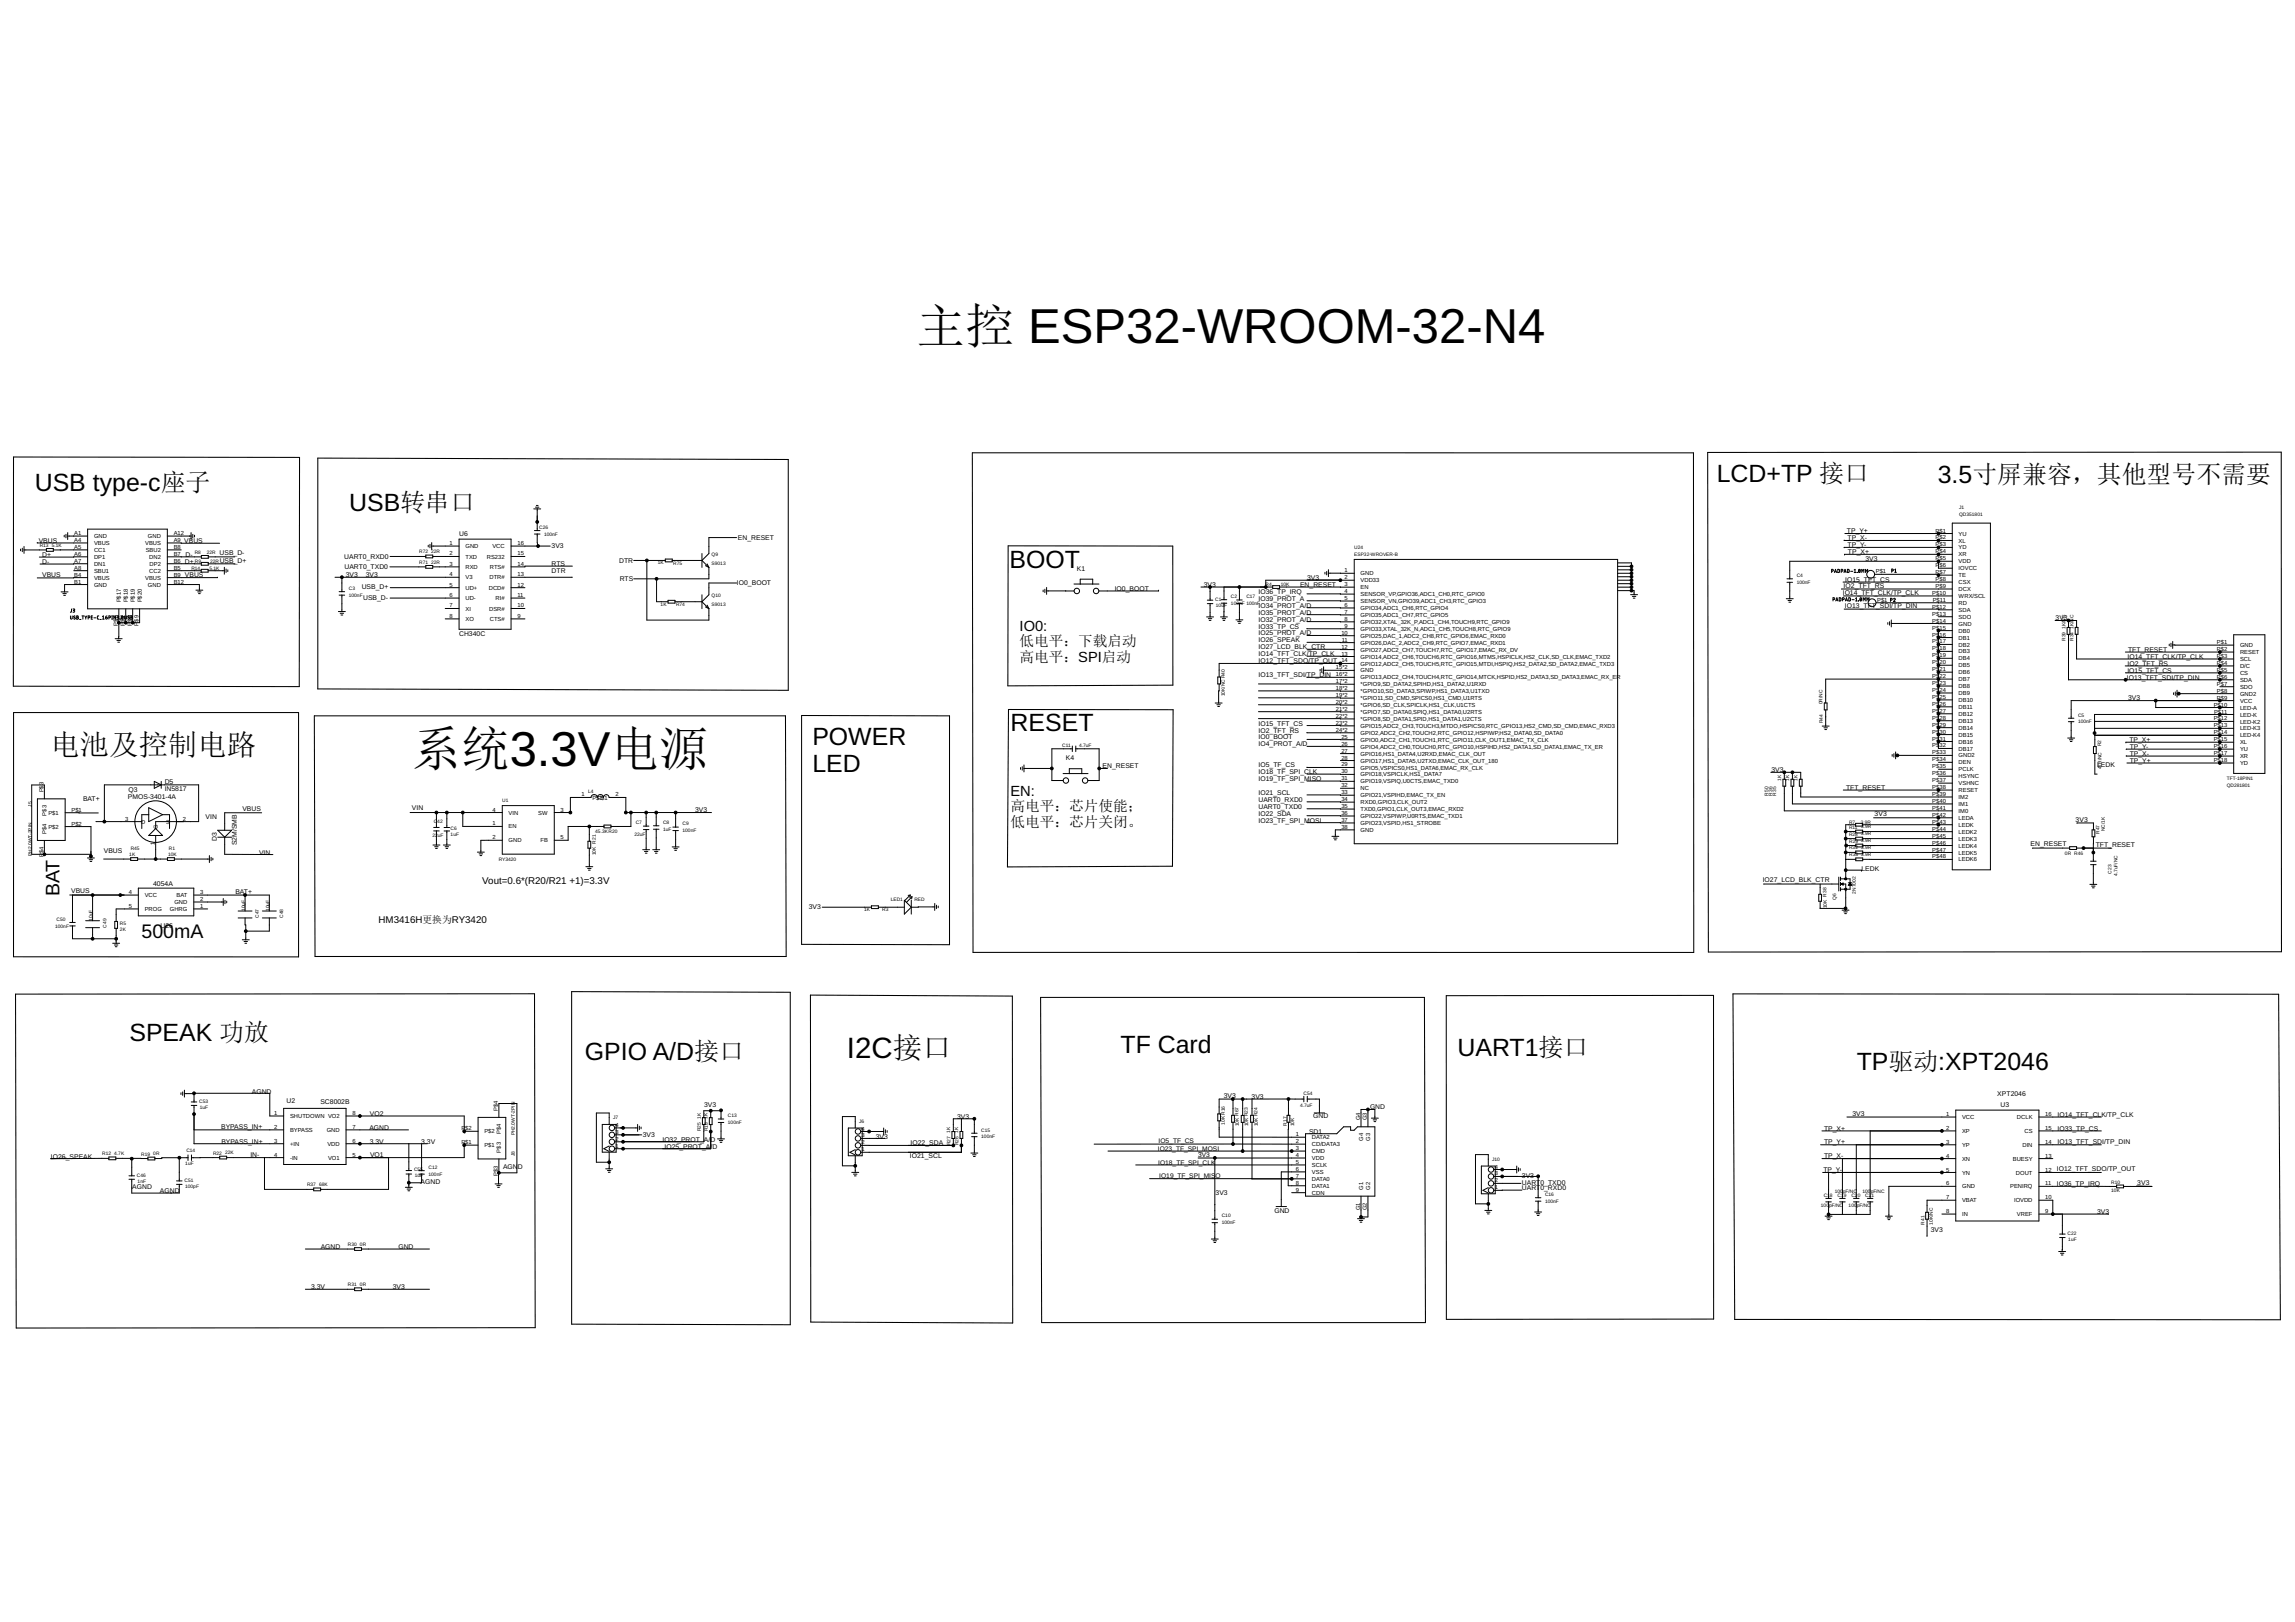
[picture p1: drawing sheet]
<svg xmlns="http://www.w3.org/2000/svg" width="841mm" height="594mm" viewBox="0 0 841 594" stroke-linecap="round" stroke-linejoin="round" font-family="sans-serif">
<defs><g id="words">
<g font-size="17.9">
<text x="335.9" y="125.8">主控 ESP32-WROOM-32-N4</text>
<text x="150.9" y="280.7">系统3.3V电源</text>
</g>
<g font-size="10.8">
<text x="18.5" y="276.4">电池及控制电路</text>
<text x="310.4" y="387.4">I2C接口</text>
</g>
<g font-size="9.1">
<text x="12.7" y="179.8">USB type-c座子</text>
<text x="629.1" y="176.7">LCD+TP 接口</text>
<text x="710.1" y="176.9">3.5寸屏兼容，其他型号不需要</text>
<text x="128" y="187.2">USB转串口</text>
<text x="370" y="208">BOOT</text>
<text x="370.4" y="267.6">RESET</text>
<text x="297.7" y="273">POWER</text>
<text x="297.7" y="282.7">LED</text>
<text x="47.4" y="381.1">SPEAK 功放</text>
<text x="214.4" y="388.2">GPIO A/D接口</text>
<text x="410.6" y="385.5">TF Card</text>
<text x="534.1" y="386.7">UART1接口</text>
<text x="680.4" y="391.9">TP驱动:XPT2046</text>
</g>
<g font-size="7.2">
<text x="21.8" y="328.3" transform="rotate(-90 21.8 328.3)">BAT</text>
<text x="51.8" y="343.6">500mA</text>
</g>
<g font-size="5.4">
<text x="373.6" y="231">IO0:</text>
<text x="373.6" y="236.7">低电平：下载启动</text>
<text x="373.6" y="242.4">高电平：SPI启动</text>
<text x="370.3" y="291.5">EN:</text>
<text x="370.3" y="297.2">高电平：芯片使能；</text>
<text x="370.3" y="302.9">低电平：芯片关闭。</text>
</g>
<g font-size="3.6">
<text x="176.7" y="323.9">Vout=0.6*(R20/R21 +1)=3.3V</text>
<text x="138.7" y="338.2">HM3416H更换为RY3420</text>
</g>
<g font-size="2.5">
<text x="168.2" y="196.2">U6</text>
<text x="270.4" y="197.7">EN_RESET</text>
<text x="676.8" y="195.3">TP_Y+</text>
<text x="677.1" y="197.9">TP_X-</text>
<text x="14.2" y="198.7">VBUS</text>
<text x="67.5" y="199">VBUS</text>
<text x="80.5" y="203.4">USB_D-</text>
<text x="202.1" y="200.8">3V3</text>
<text x="677.1" y="200.5">TP_Y-</text>
<text x="677.2" y="203">TP_X+</text>
<text x="15.4" y="206.6">D-</text>
<text x="15.4" y="204">D+</text>
<text x="67.8" y="206.6">D+</text>
<text x="68" y="204">D-</text>
<text x="80.5" y="206.4">USB_D+</text>
<text x="126.2" y="204.6">UART0_RXD0</text>
<text x="126.3" y="208.4">UART0_TXD0</text>
<text x="202.1" y="209.9">DTR</text>
<text x="202.1" y="207.3">RTS</text>
<text x="226.9" y="206">DTR</text>
<text x="394.6" y="209.1">K1</text>
<text x="683.6" y="205.4">3V3</text>
<text x="15.4" y="211.4">VBUS</text>
<text x="67.8" y="211.4">VBUS</text>
<text x="126.7" y="211.2">3V3</text>
<text x="132.6" y="215.9">USB_D+</text>
<text x="134.1" y="211.4">3V3</text>
<text x="227.1" y="212.8">RTS</text>
<text x="270.1" y="214.2">IO0_BOOT</text>
<text x="441.1" y="215">3V3</text>
<text x="476.4" y="215">EN_RESET</text>
<text x="479" y="212.4">3V3</text>
<text x="675.6" y="215.5">IO2_TFT_RS</text>
<text x="676.2" y="213.1">IO15_TFT_CS</text>
<text x="133.1" y="219.7">USB_D-</text>
<text x="408.5" y="216.5">IO0_BOOT</text>
<text x="461.2" y="217.5">IO36_TP_IRQ</text>
<text x="461.2" y="220">IO39_PROT_A</text>
<text x="675.3" y="218">IO14_TFT_CLK/TP_CLK</text>
<text x="461.2" y="222.6">IO34_PROT_A/D</text>
<text x="461.2" y="225.1">IO35_PROT_A/D</text>
<text x="461.2" y="227.7">IO32_PROT_A/D</text>
<text x="676.1" y="222.6">IO13_TFT_SDI/TP_DIN</text>
<text x="753.3" y="227.2">3V3</text>
<text x="168.2" y="233">CH340C</text>
<text x="461.2" y="230.2">IO33_TP_CS</text>
<text x="461.2" y="232.7">IO25_PROT_A/D</text>
<text x="461.2" y="235.3">IO26_SPEAK</text>
<text x="461.2" y="237.8">IO27_LCD_BLK_CTR</text>
<text x="779.9" y="238.6">TFT_RESET</text>
<text x="461.2" y="240.4">IO14_TFT_CLK/TP_CLK</text>
<text x="461.2" y="242.9">IO12_TFT_SDO/TP_OUT</text>
<text x="779.6" y="244">IO2_TFT_RS</text>
<text x="779.6" y="241.4">IO14_TFT_CLK/TP_CLK</text>
<text x="461.2" y="248">IO13_TFT_SDI/TP_DIN</text>
<text x="779.4" y="249">IO13_TFT_SDI/TP_DIN</text>
<text x="779.6" y="246.3">IO15_TFT_CS</text>
<text x="779.9" y="256.4">3V3</text>
<text x="461.2" y="268.3">IO2_TFT_RS</text>
<text x="461.2" y="265.8">IO15_TFT_CS</text>
<text x="461.2" y="270.8">IO0_BOOT</text>
<text x="461.2" y="273.4">IO4_PROT_A/D</text>
<text x="780.3" y="271.8">TP_X+</text>
<text x="780.4" y="274.4">TP_Y-</text>
<text x="390.6" y="278.5">K4</text>
<text x="404.1" y="281.2">EN_RESET</text>
<text x="461.2" y="281">IO5_TF_CS</text>
<text x="768.5" y="281">LEDK</text>
<text x="780.4" y="276.9">TP_X-</text>
<text x="780.4" y="279.3">TP_Y+</text>
<text x="60.3" y="287">D5</text>
<text x="461.2" y="283.5">IO18_TF_SPI_CLK</text>
<text x="461.2" y="286.1">IO19_TF_SPI_MISO</text>
<text x="649.1" y="282.8">3V3</text>
<text x="30.4" y="293.4">BAT+</text>
<text x="46.9" y="292.8">PMOS-3401-4A</text>
<text x="47.1" y="290.3">Q3</text>
<text x="60.3" y="289.8">IN5817</text>
<text x="461.2" y="293.7">UART0_RXD0</text>
<text x="461.2" y="291.2">IO21_SCL</text>
<text x="676.5" y="289.2">TFT_RESET</text>
<text x="75.3" y="299.9">VIN</text>
<text x="88.8" y="297.2">VBUS</text>
<text x="151" y="296.7">VIN</text>
<text x="254.7" y="297.3">3V3</text>
<text x="461.2" y="296.2">UART0_TXD0</text>
<text x="461.2" y="298.8">IO22_SDA</text>
<text x="687" y="299">3V3</text>
<text x="461.2" y="301.3">IO23_TF_SPI_MOSI</text>
<text x="760.6" y="301.1">3V3</text>
<text x="79.5" y="308.1" transform="rotate(-90 79.5 308.1)">D3</text>
<text x="86.7" y="309.5" transform="rotate(-90 86.7 309.5)">S2M/SMB</text>
<text x="744.1" y="309.7">EN_RESET</text>
<text x="768" y="310.2">TFT_RESET</text>
<text x="38" y="312.6">VBUS</text>
<text x="94.9" y="313.2">VIN</text>
<text x="646" y="323.2">IO27_LCD_BLK_CTR</text>
<text x="682.2" y="319.1">LEDK</text>
<text x="26.1" y="327.1">VBUS</text>
<text x="56.1" y="324.5">4054A</text>
<text x="86.3" y="327.6">BAT+</text>
<text x="296.4" y="332.9">3V3</text>
<text x="58.8" y="339.8">U26</text>
<text x="92.3" y="400.6">AGND</text>
<text x="731.9" y="401.5">XPT2046</text>
<text x="105" y="404.2">U2</text>
<text x="117.4" y="404.4">SC8002B</text>
<text x="258" y="405.4">3V3</text>
<text x="448.5" y="402.1">3V3</text>
<text x="458.6" y="402.6">3V3</text>
<text x="502.1" y="406.1">GND</text>
<text x="733.1" y="405.3">U3</text>
<text x="81" y="413.5">BYPASS_IN+</text>
<text x="135.3" y="413.8">AGND</text>
<text x="135.6" y="408.6">VO2</text>
<text x="350.7" y="409.8">3V3</text>
<text x="481.2" y="409.7">GND</text>
<text x="678.9" y="408.7">3V3</text>
<text x="754" y="409">IO14_TFT_CLK/TP_CLK</text>
<text x="81.1" y="419">BYPASS_IN+</text>
<text x="135.5" y="419">3.3V</text>
<text x="154.4" y="418.9">3.3V</text>
<text x="235.6" y="416.3">3V3</text>
<text x="242.8" y="418.1">IO32_PROT_</text>
<text x="258" y="418.1">A/D</text>
<text x="320.9" y="417.1">3V3</text>
<text x="333.7" y="419.4">IO22_SDA</text>
<text x="479.7" y="415.2">SD1</text>
<text x="668.4" y="414.3">TP_X+</text>
<text x="668.4" y="419.2">TP_Y+</text>
<text x="754" y="414.1">IO33_TP_CS</text>
<text x="754" y="419.2">IO13_TFT_SDI/TP_DIN</text>
<text x="18.7" y="424.3">IO26_SPEAK</text>
<text x="91.7" y="423.8">IN-</text>
<text x="135.6" y="423.9">VO1</text>
<text x="243.5" y="420.7">IO25_PROT_A/</text>
<text x="261.1" y="420.7">D</text>
<text x="333.4" y="424.2">IO21_SCL</text>
<text x="668.4" y="424.2">TP_X-</text>
<text x="184.3" y="428.3">AGN</text>
<text x="189.8" y="428.3">D</text>
<text x="557.7" y="431.5">3V3</text>
<text x="668.2" y="429.3">TP_Y-</text>
<text x="753.8" y="429.1">IO12_TFT_SDO/TP_OUT</text>
<text x="48.5" y="435.4">AGND</text>
<text x="58.6" y="436.9">AGND</text>
<text x="154.1" y="433.6">AGND</text>
<text x="445.4" y="437.7">3V3</text>
<text x="557.7" y="435.9">UART0_RXD0</text>
<text x="557.7" y="434.1">UART0_TXD0</text>
<text x="753.8" y="434.4">IO36_TP_IRQ</text>
<text x="783.2" y="434.1">3V3</text>
<text x="467" y="444.4">GND</text>
<text x="768.5" y="444.6">3V3</text>
<text x="707.6" y="451.2">3V3</text>
<text x="117.5" y="457.5">AGND</text>
<text x="146" y="457.5">GND</text>
<text x="114" y="472.2">3.3V</text>
<text x="144" y="472.2">3V3</text>
</g>
<g font-size="2.4">
<text x="424.6" y="418.5">IO5_TF_CS</text>
<text x="424.3" y="421.5">IO23_TF_SPI_MOSI</text>
<text x="439.1" y="423.9">3V3</text>
<text x="424.5" y="426.5">IO18_TF_SPI_CLK</text>
<text x="424.8" y="431.5">IO19_TF_SPI_MIS</text>
<text x="445.4" y="431.5">O</text>
</g>
<g font-size="2.1">
<text x="27.2" y="196">A1</text>
<text x="34.5" y="197.1">GND</text>
<text x="54.2" y="197.1">GND</text>
<text x="63.7" y="196">A12</text>
<text x="709.3" y="195">P$1</text>
<text x="709.3" y="197.6">P$2</text>
<text x="717.8" y="196.2">YU</text>
<text x="27.2" y="198.5">A4</text>
<text x="27.2" y="201.1">A5</text>
<text x="27.2" y="203.6">A6</text>
<text x="34.5" y="199.6">VBUS</text>
<text x="34.5" y="202.2">CC1</text>
<text x="53.2" y="199.6">VBUS</text>
<text x="53.4" y="202.2">SBU2</text>
<text x="63.7" y="203.6">B7</text>
<text x="63.7" y="201.1">B8</text>
<text x="63.7" y="198.5">A9</text>
<text x="164.7" y="199.6">1</text>
<text x="164.7" y="203.5">2</text>
<text x="170.6" y="200.8">GND</text>
<text x="180.4" y="200.8">VCC</text>
<text x="189.6" y="203.5">15</text>
<text x="189.6" y="199.6">16</text>
<text x="709.3" y="200.1">P$3</text>
<text x="709.3" y="202.7">P$4</text>
<text x="717.8" y="198.7">XL</text>
<text x="717.8" y="201.2">YD</text>
<text x="717.8" y="203.8">XR</text>
<text x="27.2" y="206.1">A7</text>
<text x="27.2" y="208.7">A8</text>
<text x="34.5" y="204.7">DP1</text>
<text x="34.5" y="207.3">DN1</text>
<text x="34.5" y="209.8">SBU1</text>
<text x="54.7" y="209.8">CC2</text>
<text x="54.7" y="204.7">DN2</text>
<text x="54.8" y="207.3">DP2</text>
<text x="63.7" y="208.7">B5</text>
<text x="63.7" y="206.1">B6</text>
<text x="164.7" y="207.3">3</text>
<text x="170.6" y="204.6">TXD</text>
<text x="170.6" y="208.4">RXD</text>
<text x="178.4" y="204.6">RS232</text>
<text x="179.5" y="208.4">RTS#</text>
<text x="189.6" y="207.3">14</text>
<text x="492.8" y="209.6">1</text>
<text x="709.3" y="205.2">P$5</text>
<text x="709.3" y="207.7">P</text>
<text x="710.7" y="207.7">$6</text>
<text x="717.8" y="206.3">VDD</text>
<text x="717.8" y="208.9">IOVCC</text>
<text x="27.2" y="211.2">B4</text>
<text x="27.2" y="213.8">B1</text>
<text x="34.5" y="212.3">VBUS</text>
<text x="34.5" y="214.9">GND</text>
<text x="53.2" y="212.3">VBUS</text>
<text x="54.2" y="214.9">GND</text>
<text x="63.7" y="213.8">B12</text>
<text x="63.7" y="211.2">B9</text>
<text x="164.7" y="211.1">4</text>
<text x="164.7" y="214.9">5</text>
<text x="170.6" y="212.2">V3</text>
<text x="179.4" y="212.2">DTR#</text>
<text x="189.6" y="214.9">12</text>
<text x="189.6" y="211.1">13</text>
<text x="492.8" y="212.2">2</text>
<text x="492.8" y="214.7">3</text>
<text x="498.6" y="210.7">GND</text>
<text x="498.6" y="213.3">VDD33</text>
<text x="498.6" y="215.8">EN</text>
<text x="687.4" y="210">P$1</text>
<text x="709.3" y="210.3">P$7</text>
<text x="709.3" y="212.8">P$8</text>
<text x="709.3" y="215.4">P$9</text>
<text x="717.8" y="211.4">TE</text>
<text x="717.8" y="213.9">CSX</text>
<text x="44.3" y="220.7" transform="rotate(-90 44.3 220.7)">P$17</text>
<text x="46.8" y="220.7" transform="rotate(-90 46.8 220.7)">P$18</text>
<text x="49.4" y="220.7" transform="rotate(-90 49.4 220.7)">P$19</text>
<text x="51.9" y="220.7" transform="rotate(-90 51.9 220.7)">P$20</text>
<text x="164.7" y="218.7">6</text>
<text x="170.6" y="216">UD+</text>
<text x="170.6" y="219.8">UD-</text>
<text x="179.1" y="216">DCD#</text>
<text x="181.6" y="219.8">RI#</text>
<text x="189.6" y="218.7">11</text>
<text x="492.8" y="217.2">4</text>
<text x="492.8" y="219.8">5</text>
<text x="498.6" y="218.4">SENSOR_VP,GPIO36,ADC1_CH0,RTC_GPIO0</text>
<text x="498.6" y="220.9">SENSOR_VN,GPIO39,ADC1_CH3,RTC_GPIO3</text>
<text x="687.9" y="220.4">P$1</text>
<text x="708.1" y="217.9">P$10</text>
<text x="708.3" y="220.4">P$11</text>
<text x="717.8" y="216.5">DCX</text>
<text x="717.8" y="219">WRX/SCL</text>
<text x="717.8" y="221.6">RD</text>
<text x="45.7" y="227.7" transform="rotate(-90 45.7 227.7)">$7</text>
<text x="48.3" y="227.7" transform="rotate(-90 48.3 227.7)">$8</text>
<text x="50.8" y="227.7" transform="rotate(-90 50.8 227.7)">$9</text>
<text x="164.7" y="222.5">7</text>
<text x="164.7" y="226.3">8</text>
<text x="170.6" y="223.6">XI</text>
<text x="170.6" y="227.4">XO</text>
<text x="179.3" y="223.6">DSR#</text>
<text x="179.5" y="227.4">CTS#</text>
<text x="189.6" y="226.3">9</text>
<text x="189.6" y="222.5">10</text>
<text x="492.8" y="222.3">6</text>
<text x="492.8" y="224.9">7</text>
<text x="492.8" y="227.4">8</text>
<text x="498.6" y="223.4">GPIO34,ADC1_CH6,RTC_GPIO4</text>
<text x="498.6" y="226">GPIO35,ADC1_CH7,RTC_GPIO5</text>
<text x="708.1" y="223">P$12</text>
<text x="708.1" y="225.5">P$13</text>
<text x="717.8" y="224.1">SDA</text>
<text x="717.8" y="226.6">SDO</text>
<text x="43.2" y="229.1" transform="rotate(-90 43.2 229.1)">P$6</text>
<text x="45.7" y="229.1" transform="rotate(-90 45.7 229.1)">P</text>
<text x="48.3" y="229.1" transform="rotate(-90 48.3 229.1)">P</text>
<text x="50.8" y="229.1" transform="rotate(-90 50.8 229.1)">P</text>
<text x="491.6" y="232.5">10</text>
<text x="492.8" y="229.9">9</text>
<text x="498.6" y="228.5">GPIO32,XTAL_32K_P,ADC1_CH4,TOUCH9,RTC_GPIO9</text>
<text x="498.6" y="231.1">GPIO33,XTAL_32K_N,ADC1_CH5,TOUCH8,RTC_GPIO9</text>
<text x="498.6" y="233.6">GPIO25,DAC_1,ADC2_CH8,RTC_GPIO6,EMAC_RXD0</text>
<text x="708.1" y="228.1">P$14</text>
<text x="708.1" y="230.6">P$15</text>
<text x="708.1" y="233.1">P$</text>
<text x="710.7" y="233.1">16</text>
<text x="717.8" y="229.2">GND</text>
<text x="717.8" y="231.7">DB0</text>
<text x="491.6" y="237.6">12</text>
<text x="491.7" y="235">11</text>
<text x="498.6" y="236.1">GPIO26,DAC_2,ADC2_CH9,RTC_GPIO7,EMAC_RXD1</text>
<text x="498.6" y="238.7">GPIO27,ADC2_CH7,TOUCH7,RTC_GPIO17,EMAC_RX_DV</text>
<text x="708.1" y="235.7">P$</text>
<text x="708.1" y="238.2">P$</text>
<text x="710.7" y="235.7">17</text>
<text x="710.7" y="238.2">18</text>
<text x="717.8" y="234.3">DB1</text>
<text x="717.8" y="236.8">DB2</text>
<text x="717.8" y="239.3">DB3</text>
<text x="812.4" y="235.9">P$1</text>
<text x="812.4" y="238.5">P$2</text>
<text x="820.9" y="237.1">GND</text>
<text x="820.9" y="239.6">RESET</text>
<text x="489.6" y="245.2">15*2</text>
<text x="491.6" y="240.1">13</text>
<text x="491.6" y="242.6">14</text>
<text x="498.6" y="241.2">GPIO14,ADC2_CH6,TOUCH6,RTC_GPIO16,MTMS,HSPICLK,HS2_CLK,SD_CLK,EMAC_TXD2</text>
<text x="498.6" y="243.8">GPIO12,ADC2_CH5,TOUCH5,RTC_GPIO15,MTDI,HSPIQ,HS2_DATA2,SD_DATA2,EMAC_TXD3</text>
<text x="708.1" y="240.8">P$</text>
<text x="708.1" y="243.3">P$</text>
<text x="708.1" y="245.8">P$</text>
<text x="710.7" y="240.8">19</text>
<text x="710.7" y="243.3">20</text>
<text x="710.7" y="245.8">21</text>
<text x="717.8" y="241.9">DB4</text>
<text x="717.8" y="244.4">DB5</text>
<text x="812.4" y="241">P$3</text>
<text x="812.4" y="243.6">P$4</text>
<text x="820.9" y="242.1">SCL</text>
<text x="820.9" y="244.7">D/C</text>
<text x="489.6" y="247.7">16*2</text>
<text x="489.6" y="250.3">17*2</text>
<text x="498.6" y="246.3">GND</text>
<text x="498.6" y="248.8">GPIO13,ADC2_CH4,TOUCH4,RTC_GPIO14,MTCK,HSPID,HS2_DATA3,SD_DATA3,EMAC_RX_ER</text>
<text x="498.6" y="251.4">*GPIO9,SD_DATA2,SPIHD,HS1_DATA2,U1RXD</text>
<text x="708.1" y="248.4">P$</text>
<text x="708.1" y="250.9">P$</text>
<text x="710.7" y="248.4">22</text>
<text x="710.7" y="250.9">23</text>
<text x="717.8" y="247">DB6</text>
<text x="717.8" y="249.5">DB7</text>
<text x="812.4" y="246.1">P$5</text>
<text x="812.4" y="248.6">P$6</text>
<text x="812.4" y="251.2">P$7</text>
<text x="820.9" y="247.2">CS</text>
<text x="820.9" y="249.8">SDA</text>
<text x="489.6" y="252.8">18*2</text>
<text x="489.6" y="255.3">19*2</text>
<text x="489.6" y="257.9">20*2</text>
<text x="498.6" y="253.9">*GPIO10,SD_DATA3,SPIWP,HS1_DATA3,U1TXD</text>
<text x="498.6" y="256.5">*GPIO11,SD_CMD,SPICS0,HS1_CMD,U1RTS</text>
<text x="708.1" y="253.5">P$</text>
<text x="708.1" y="256">P$</text>
<text x="710.7" y="253.5">24</text>
<text x="710.7" y="256">25</text>
<text x="717.8" y="252">DB8</text>
<text x="717.8" y="254.6">DB9</text>
<text x="717.8" y="257.1">DB10</text>
<text x="812.4" y="253.7">P$8</text>
<text x="812.4" y="256.3">P$9</text>
<text x="820.9" y="252.3">SDO</text>
<text x="820.9" y="254.8">GND2</text>
<text x="820.9" y="257.4">VCC</text>
<text x="489.6" y="260.4">21*2</text>
<text x="489.6" y="263">22*2</text>
<text x="498.6" y="259">*GPIO6,SD_CLK,SPICLK,HS1_CLK,U1CTS</text>
<text x="498.6" y="261.5">*GPIO7,SD_DATA0,SPIQ,HS1_DATA0,U2RTS</text>
<text x="708.1" y="258.5">P$</text>
<text x="708.1" y="261.1">P$</text>
<text x="708.1" y="263.6">P$</text>
<text x="710.7" y="258.5">26</text>
<text x="710.7" y="261.1">27</text>
<text x="710.7" y="263.6">28</text>
<text x="717.8" y="259.7">DB11</text>
<text x="717.8" y="262.2">DB12</text>
<text x="811.2" y="258.8">P$10</text>
<text x="811.2" y="263.9">P$12</text>
<text x="811.4" y="261.3">P$11</text>
<text x="820.9" y="259.9">LED-A</text>
<text x="820.9" y="262.5">LED-K</text>
<text x="489.6" y="265.5">23*2</text>
<text x="489.6" y="268">24*2</text>
<text x="498.6" y="264.1">*GPIO8,SD_DATA1,SPID,HS1_DATA1,U2CTS</text>
<text x="498.6" y="266.6">GPIO15,ADC2_CH3,TOUCH3,MTDO,HSPICS0,RTC_GPIO13,HS2_CMD,SD_CMD,EMAC_RXD3</text>
<text x="498.6" y="269.2">GPIO2,ADC2_CH2,TOUCH2,RTC_GPIO12,HSPIWP,HS2_DATA0,SD_DATA0</text>
<text x="708.1" y="266.2">P$</text>
<text x="708.1" y="268.7">P$</text>
<text x="710.7" y="266.2">29</text>
<text x="710.7" y="268.7">30</text>
<text x="717.8" y="264.7">DB13</text>
<text x="717.8" y="267.3">DB14</text>
<text x="717.8" y="269.8">DB15</text>
<text x="811.2" y="266.4">P$13</text>
<text x="811.2" y="269">P$14</text>
<text x="820.9" y="265">LED-K2</text>
<text x="820.9" y="267.5">LED-K3</text>
<text x="491.6" y="270.6">25</text>
<text x="491.6" y="273.1">26</text>
<text x="491.6" y="275.7">27</text>
<text x="498.6" y="271.7">GPIO0,ADC2_CH1,TOUCH1,RTC_GPIO11,CLK_OUT1,EMAC_TX_CLK</text>
<text x="498.6" y="274.2">GPIO4,ADC2_CH0,TOUCH0,RTC_GPIO10,HSPIHD,HS2_DATA1,SD_DATA1,EMAC_TX_ER</text>
<text x="708.1" y="271.2">P$</text>
<text x="708.1" y="273.8">P$</text>
<text x="710.7" y="271.2">31</text>
<text x="710.7" y="273.8">32</text>
<text x="717.8" y="272.4">DB16</text>
<text x="717.8" y="274.9">DB17</text>
<text x="811.2" y="271.5">P$15</text>
<text x="811.2" y="274">P$16</text>
<text x="820.9" y="270.1">LED-K4</text>
<text x="820.9" y="272.6">XL</text>
<text x="820.9" y="275.2">YU</text>
<text x="491.6" y="278.2">28</text>
<text x="491.6" y="280.7">29</text>
<text x="498.6" y="276.8">GPIO16,HS1_DATA4,U2RXD,EMAC_CLK_OUT</text>
<text x="498.6" y="279.3">GPIO17,HS1_DATA5,U2TXD,EMAC_CLK_OUT_180</text>
<text x="498.6" y="281.9">GPIO5,VSPICS0,HS1_DATA6,EMAC_RX_CLK</text>
<text x="708.1" y="276.3">P$33</text>
<text x="708.1" y="278.9">P$34</text>
<text x="708.1" y="281.4">P$35</text>
<text x="717.8" y="277.4">GND2</text>
<text x="717.8" y="280">DEN</text>
<text x="811.2" y="276.6">P$17</text>
<text x="811.2" y="279.1">P$18</text>
<text x="820.9" y="277.7">XR</text>
<text x="820.9" y="280.2">YD</text>
<text x="491.6" y="283.3">30</text>
<text x="491.6" y="285.8">31</text>
<text x="498.6" y="284.4">GPIO18,VSPICLK,HS1_DATA7</text>
<text x="498.6" y="286.9">GPIO19,VSPIQ,U0CTS,EMAC_TXD0</text>
<text x="708.1" y="283.9">P$36</text>
<text x="708.1" y="286.5">P$37</text>
<text x="717.8" y="282.5">PCLK</text>
<text x="717.8" y="285.1">HSYNC</text>
<text x="717.8" y="287.6">VSHNC</text>
<text x="15.9" y="290.3" transform="rotate(-90 15.9 290.3)">P$3</text>
<text x="213.1" y="291.7">1</text>
<text x="217.1" y="292.8">P$P2$1</text>
<text x="225.5" y="291.7">2</text>
<text x="491.6" y="288.4">32</text>
<text x="491.6" y="290.9">33</text>
<text x="491.6" y="293.4">34</text>
<text x="498.6" y="289.5">NC</text>
<text x="498.6" y="292">GPIO21,VSPIHD,EMAC_TX_EN</text>
<text x="708.1" y="289">P$38</text>
<text x="708.1" y="291.6">P$39</text>
<text x="717.8" y="290.1">RESET</text>
<text x="717.8" y="292.7">IM2</text>
<text x="17" y="298.7" transform="rotate(-90 17 298.7)">P$3</text>
<text x="17.7" y="298.4">P$1</text>
<text x="26.2" y="297.3">P$1</text>
<text x="180.5" y="297.2">4</text>
<text x="186.4" y="298.4">VIN</text>
<text x="197.2" y="298.4">SW</text>
<text x="205.4" y="297.2">3</text>
<text x="491.6" y="296">35</text>
<text x="491.6" y="298.5">36</text>
<text x="498.6" y="294.6">RXD0,GPIO3,CLK_OUT2</text>
<text x="498.6" y="297.1">TXD0,GPIO1,CLK_OUT3,EMAC_RXD2</text>
<text x="498.6" y="299.6">GPIO22,VSPIWP,U0RTS,EMAC_TXD1</text>
<text x="708.1" y="294.1">P$40</text>
<text x="708.1" y="296.6">P$41</text>
<text x="708.1" y="299.2">P$42</text>
<text x="717.8" y="295.2">IM1</text>
<text x="717.8" y="297.8">IM0</text>
<text x="17" y="305.5" transform="rotate(-90 17 305.5)">P$4</text>
<text x="17.7" y="303.5">P$2</text>
<text x="26.2" y="302.4">P$2</text>
<text x="45.9" y="300.6">3</text>
<text x="51.8" y="301.7">D</text>
<text x="57.8" y="303.7" transform="rotate(-90 57.8 303.7)">G</text>
<text x="60.9" y="301.7">S</text>
<text x="67" y="300.6">2</text>
<text x="180.5" y="302.3">1</text>
<text x="186.4" y="303.4">EN</text>
<text x="491.6" y="301.1">37</text>
<text x="491.6" y="303.6">38</text>
<text x="498.6" y="302.2">GPIO23,VSPID,HS1_STROBE</text>
<text x="498.6" y="304.7">GND</text>
<text x="708.1" y="301.7">P$43</text>
<text x="708.1" y="304.3">P$44</text>
<text x="717.8" y="300.3">LEDA</text>
<text x="717.8" y="302.8">LEDK</text>
<text x="717.8" y="305.4">LEDK2</text>
<text x="56.7" y="309.5" transform="rotate(-90 56.7 309.5)">1</text>
<text x="180.5" y="307.4">2</text>
<text x="186.4" y="308.5">GND</text>
<text x="198" y="308.5">FB</text>
<text x="205.4" y="307.4">5</text>
<text x="708.1" y="306.8">P$45</text>
<text x="708.1" y="309.3">P$46</text>
<text x="708.1" y="311.9">P$47</text>
<text x="717.8" y="307.9">LEDK3</text>
<text x="717.8" y="310.5">LEDK4</text>
<text x="15.9" y="314" transform="rotate(-90 15.9 314)">P</text>
<text x="15.9" y="312.5" transform="rotate(-90 15.9 312.5)">$4</text>
<text x="708.1" y="314.4">P$48</text>
<text x="717.8" y="313">LEDK5</text>
<text x="717.8" y="315.5">LEDK6</text>
<text x="47.2" y="327.5">4</text>
<text x="53" y="328.6">VCC</text>
<text x="64.7" y="328.6">BAT</text>
<text x="73.4" y="327.5">3</text>
<text x="47.2" y="332.6">5</text>
<text x="53" y="333.7">PROG</text>
<text x="62.2" y="333.7">GHRG</text>
<text x="63.9" y="331.1">GND</text>
<text x="73.4" y="332.6">1</text>
<text x="73.4" y="330">2</text>
<text x="182.5" y="406.9" transform="rotate(-90 182.5 406.9)">P$4</text>
<text x="100.4" y="408.4">1</text>
<text x="100.4" y="413.5">2</text>
<text x="106.3" y="409.5">SHUTDOWN VO2</text>
<text x="129.2" y="413.5">7</text>
<text x="129.2" y="408.4">8</text>
<text x="169.1" y="414">P</text>
<text x="170.5" y="414">$2</text>
<text x="225.6" y="412.8">4</text>
<text x="498.4" y="410.4" transform="rotate(-90 498.4 410.4)">G4</text>
<text x="500.9" y="410.4" transform="rotate(-90 500.9 410.4)">G3</text>
<text x="713.2" y="408.8">1</text>
<text x="713.2" y="413.8">2</text>
<text x="719" y="409.9">VCC</text>
<text x="739.1" y="409.9">DCLK</text>
<text x="749.5" y="413.8">15</text>
<text x="749.5" y="408.8">16</text>
<text x="100.4" y="418.5">3</text>
<text x="106.3" y="414.6">BYPASS</text>
<text x="106.3" y="419.7">+IN</text>
<text x="119.7" y="414.6">GND</text>
<text x="120" y="419.7">VDD</text>
<text x="129.2" y="418.5">6</text>
<text x="169.1" y="419.1">P$1</text>
<text x="177.5" y="415.1">P$2</text>
<text x="183.6" y="415.4" transform="rotate(-90 183.6 415.4)">P$4</text>
<text x="225.6" y="417.8">2</text>
<text x="225.6" y="415.3">3</text>
<text x="315.8" y="419.2">2</text>
<text x="315.8" y="416.6">3</text>
<text x="315.8" y="414.1">4</text>
<text x="474.9" y="416.2">1</text>
<text x="474.9" y="418.7">2</text>
<text x="480.8" y="417.3">DATA2</text>
<text x="480.8" y="419.8">CD/DATA3</text>
<text x="499.5" y="417.9" transform="rotate(-90 499.5 417.9)">G4</text>
<text x="502.1" y="417.9" transform="rotate(-90 502.1 417.9)">G3</text>
<text x="713.2" y="418.9">3</text>
<text x="719" y="415">XP</text>
<text x="741.9" y="415">CS</text>
<text x="749.5" y="418.9">14</text>
<text x="100.4" y="423.6">4</text>
<text x="106.3" y="424.7">-IN</text>
<text x="120.2" y="424.7">VO1</text>
<text x="129.2" y="423.6">5</text>
<text x="177.5" y="420.2">P$1</text>
<text x="183.6" y="422.2" transform="rotate(-90 183.6 422.2)">P$3</text>
<text x="225.6" y="420.4">1</text>
<text x="315.8" y="421.7">1</text>
<text x="474.9" y="421.2">3</text>
<text x="474.9" y="423.8">4</text>
<text x="480.8" y="422.4">CMD</text>
<text x="480.8" y="424.9">VDD</text>
<text x="713.2" y="424">4</text>
<text x="719" y="420">YP</text>
<text x="719" y="425.1">XN</text>
<text x="737.6" y="425.1">BUESY</text>
<text x="741.2" y="420">DIN</text>
<text x="749.5" y="424">13</text>
<text x="182.5" y="430.6" transform="rotate(-90 182.5 430.6)">P$3</text>
<text x="474.9" y="426.3">5</text>
<text x="474.9" y="428.9">6</text>
<text x="474.9" y="431.4">7</text>
<text x="480.8" y="427.4">SCLK</text>
<text x="480.8" y="430">VSS</text>
<text x="547.7" y="430.5">3</text>
<text x="547.7" y="428">4</text>
<text x="713.2" y="429.1">5</text>
<text x="719" y="430.2">YN</text>
<text x="738.8" y="430.2">DOUT</text>
<text x="749.5" y="429.1">12</text>
<text x="474.9" y="433.9">8</text>
<text x="474.9" y="436.5">9</text>
<text x="480.8" y="432.5">DATA0</text>
<text x="480.8" y="435.1">DATA1</text>
<text x="480.8" y="437.6">CDN</text>
<text x="499.5" y="435.8" transform="rotate(-90 499.5 435.8)">G1</text>
<text x="502.1" y="435.8" transform="rotate(-90 502.1 435.8)">G2</text>
<text x="547.7" y="435.6">1</text>
<text x="547.7" y="433.1">2</text>
<text x="713.2" y="434.2">6</text>
<text x="719" y="435.3">GND</text>
<text x="736.6" y="435.3">PENIRQ</text>
<text x="749.5" y="434.2">11</text>
<text x="498.4" y="443.3" transform="rotate(-90 498.4 443.3)">G1</text>
<text x="500.9" y="443.3" transform="rotate(-90 500.9 443.3)">G2</text>
<text x="713.2" y="439.2">7</text>
<text x="719" y="440.4">VBAT</text>
<text x="738.1" y="440.4">IOVDD</text>
<text x="749.5" y="439.2">10</text>
<text x="713.2" y="444.3">8</text>
<text x="719" y="445.4">IN</text>
<text x="739.1" y="445.4">VREF</text>
<text x="749.5" y="444.3">9</text>
</g>
<g font-size="1.8">
<text x="718" y="189.1">QD351801</text>
<text x="718" y="186.5">J1</text>
<text x="197.6" y="193.6">C26</text>
<text x="199.4" y="196.2">100nF</text>
<text x="14.6" y="200.3">R13</text>
<text x="19" y="200.3">5.1K</text>
<text x="71.3" y="202.9">R8</text>
<text x="75.8" y="202.8">22R</text>
<text x="153.6" y="202.7">R72</text>
<text x="158" y="202.7">22R</text>
<text x="260.8" y="203.6">Q9</text>
<text x="496.3" y="203.6">ESP32-WROVER-B</text>
<text x="496.3" y="201.1">U24</text>
<text x="70.1" y="208.7">R14</text>
<text x="71.4" y="206.1">R9</text>
<text x="76.8" y="208.6">5.1K</text>
<text x="77" y="206.2">22R</text>
<text x="153.6" y="206.5">R71</text>
<text x="158" y="206.5">22R</text>
<text x="241.1" y="206.7">1K</text>
<text x="246.7" y="206.8">R75</text>
<text x="260.8" y="206.8">S9013</text>
<text x="463.8" y="214.6">R4</text>
<text x="469.3" y="214.6">10K</text>
<text x="658.4" y="213.9">100nF</text>
<text x="658.4" y="211.4">C4</text>
<text x="127.8" y="218.6">100nF</text>
<text x="127.8" y="216.1">C3</text>
<text x="242.1" y="221.8">1K</text>
<text x="247.8" y="221.9">R74</text>
<text x="260.8" y="221.9">S9013</text>
<text x="260.8" y="218.7">Q10</text>
<text x="445.3" y="220.1">C1</text>
<text x="451.1" y="221.6">100nF 100nF</text>
<text x="451.1" y="219">C2</text>
<text x="456.7" y="219.1">C17</text>
<text x="445.6" y="222.4">10u</text>
<text x="448.6" y="222.4">F</text>
<text x="756.9" y="230.4" transform="rotate(-90 756.9 230.4)">1K/NC</text>
<text x="759.8" y="230.3" transform="rotate(-90 759.8 230.3)">1K/NC</text>
<text x="756.9" y="234.8" transform="rotate(-90 756.9 234.8)">R39</text>
<text x="759.9" y="234.8" transform="rotate(-90 759.9 234.8)">R34</text>
<text x="448.8" y="255.1" transform="rotate(-90 448.8 255.1)">10K/NC R40</text>
<text x="667.9" y="258" transform="rotate(-90 667.9 258)">0R/NC</text>
<text x="761.5" y="262.4">C5</text>
<text x="667.9" y="265" transform="rotate(-90 667.9 265)">R44</text>
<text x="761.5" y="265">100nF</text>
<text x="389.3" y="273.6">C11</text>
<text x="395.5" y="273.5">4.7uF</text>
<text x="770" y="273.3" transform="rotate(-90 770 273.3)">R2</text>
<text x="770.1" y="281.8" transform="rotate(-90 770.1 281.8)">47R/NC</text>
<text x="652.7" y="286" transform="rotate(-90 652.7 286)">1K</text>
<text x="655.7" y="286" transform="rotate(-90 655.7 286)">1K</text>
<text x="658.8" y="286" transform="rotate(-90 658.8 286)">1K</text>
<text x="816" y="285.8">TFT-18PIN1</text>
<text x="184.1" y="293.8">U1</text>
<text x="215.6" y="290.3">L4</text>
<text x="648" y="291.4" transform="rotate(-90 648 291.4)">R50</text>
<text x="649.4" y="291.4" transform="rotate(-90 649.4 291.4)">R36</text>
<text x="650.9" y="291.4" transform="rotate(-90 650.9 291.4)">R35</text>
<text x="816" y="288.4">QD281801</text>
<text x="11.7" y="295.5" transform="rotate(-90 11.7 295.5)">J5</text>
<text x="159" y="301.6">C</text>
<text x="160.3" y="301.6">42</text>
<text x="165.1" y="303.9">C6</text>
<text x="218.1" y="305.2">45.3KR20</text>
<text x="233" y="301.8">C7</text>
<text x="243" y="304.4">1uF</text>
<text x="243" y="301.8">C8</text>
<text x="250.1" y="304.8">100nF</text>
<text x="250.1" y="302.3">C9</text>
<text x="677.6" y="303.5">R11</text>
<text x="677.6" y="301.9">R7</text>
<text x="681.9" y="301.9">3.9R</text>
<text x="682" y="303.4">3.9R</text>
<text x="769.4" y="305.4" transform="rotate(-90 769.4 305.4)">R47</text>
<text x="771.4" y="304.5" transform="rotate(-90 771.4 304.5)">NC/1K</text>
<text x="47.9" y="311.3">R45</text>
<text x="61.9" y="311.3">R1</text>
<text x="158.4" y="306.4">22</text>
<text x="160.4" y="306.4">uF</text>
<text x="165.1" y="306.1">1uF</text>
<text x="232.5" y="306.3">22uF</text>
<text x="677.6" y="306.1">R28</text>
<text x="677.6" y="311.1">R32</text>
<text x="677.6" y="308.6">R29</text>
<text x="682" y="306">3.9R</text>
<text x="682" y="311.1">3.9R</text>
<text x="682.1" y="308.5">3.9R</text>
<text x="11.7" y="313.5" transform="rotate(-90 11.7 313.5)">PH2.0WT-2PIN</text>
<text x="47.4" y="313.4">1K</text>
<text x="61.6" y="313.4">10K</text>
<text x="182.8" y="315.4">RY3420</text>
<text x="218.4" y="313.3" transform="rotate(-90 218.4 313.3)">10K R21</text>
<text x="677.6" y="313.7">R33</text>
<text x="682.1" y="313.6">3.9R</text>
<text x="756.7" y="313">0R R46</text>
<text x="773.8" y="320" transform="rotate(-90 773.8 320)">C23</text>
<text x="776" y="320.8" transform="rotate(-90 776 320.8)">4.7uF/NC</text>
<text x="326.4" y="330">LED1</text>
<text x="335.1" y="329.9">RED</text>
<text x="672.8" y="329.5" transform="rotate(-90 672.8 329.5)">Q6</text>
<text x="680.1" y="327.3" transform="rotate(-90 680.1 327.3)">2N7002</text>
<text x="89.8" y="333.7" transform="rotate(-90 89.8 333.7)">10uF</text>
<text x="98.7" y="333.7" transform="rotate(-90 98.7 333.7)">10uF</text>
<text x="316.6" y="333.7">1K</text>
<text x="323.3" y="333.8">R3</text>
<text x="669.4" y="332.7" transform="rotate(-90 669.4 332.7)">10K R38</text>
<text x="20.2" y="339.8">100nF</text>
<text x="20.7" y="337.5">C50</text>
<text x="33.9" y="337.2" transform="rotate(-90 33.9 337.2)">10uF</text>
<text x="39" y="339.8" transform="rotate(-90 39 339.8)">C49</text>
<text x="44" y="340.9">2K</text>
<text x="44" y="338.9">R5</text>
<text x="94.9" y="336.2" transform="rotate(-90 94.9 336.2)">C47</text>
<text x="103.8" y="336.2" transform="rotate(-90 103.8 336.2)">C48</text>
<text x="477.7" y="401">C54</text>
<text x="73" y="403.9">C53</text>
<text x="73.2" y="406.2">1uF</text>
<text x="476.4" y="405.3">4.7uF</text>
<text x="224.6" y="409.9">J7</text>
<text x="256.8" y="409.9" transform="rotate(-90 256.8 409.9)">1K</text>
<text x="259.3" y="409.9" transform="rotate(-90 259.3 409.9)">1K</text>
<text x="266.8" y="411.8">100nF</text>
<text x="266.8" y="409.2">C13</text>
<text x="314.8" y="411.3">J6</text>
<text x="448.8" y="412" transform="rotate(-90 448.8 412)">10K R16</text>
<text x="453.9" y="412.5" transform="rotate(-90 453.9 412.5)">10K R67</text>
<text x="457.5" y="412.6" transform="rotate(-90 457.5 412.6)">10K R23</text>
<text x="460.9" y="412.5" transform="rotate(-90 460.9 412.5)">10K R24</text>
<text x="471.6" y="412.3" transform="rotate(-90 471.6 412.3)">R17</text>
<text x="474.2" y="412.5" transform="rotate(-90 474.2 412.5)">10K</text>
<text x="188.7" y="415.9" transform="rotate(-90 188.7 415.9)">PH2.0WT-2PIN</text>
<text x="256.8" y="414.3" transform="rotate(-90 256.8 414.3)">R25</text>
<text x="259.4" y="414.3" transform="rotate(-90 259.4 414.3)">R18</text>
<text x="348.2" y="415" transform="rotate(-90 348.2 415)">1K</text>
<text x="348.3" y="419.4" transform="rotate(-90 348.3 419.4)">R27</text>
<text x="351.2" y="415" transform="rotate(-90 351.2 415)">1K</text>
<text x="351.2" y="419.4" transform="rotate(-90 351.2 419.4)">R26</text>
<text x="359.6" y="417">100nF</text>
<text x="359.6" y="414.4">C15</text>
<text x="37.5" y="423.2">R12</text>
<text x="41.9" y="423.1">4.7K</text>
<text x="51.8" y="423.2">R19</text>
<text x="56.2" y="423.2">0R</text>
<text x="68.3" y="422">C14</text>
<text x="78.1" y="422.9">R22</text>
<text x="82.5" y="422.8">22K</text>
<text x="188.7" y="423.5" transform="rotate(-90 188.7 423.5)">J8</text>
<text x="546.8" y="425.2">J10</text>
<text x="50.2" y="430.9">C46</text>
<text x="67.9" y="426.5">1uF</text>
<text x="151.7" y="429">C55</text>
<text x="152" y="431.3">1uF</text>
<text x="157" y="430.7">100nF</text>
<text x="157" y="428.1">C12</text>
<text x="50.4" y="433.2">1nF</text>
<text x="67.6" y="432.8">C51</text>
<text x="67.9" y="435.1">100pF</text>
<text x="112.5" y="434.5">R37</text>
<text x="116.9" y="434.5">68K</text>
<text x="672.4" y="437">100</text>
<text x="675.4" y="437">pF/NC</text>
<text x="682.5" y="437">100</text>
<text x="685.5" y="437">pF/NC</text>
<text x="773.7" y="436.7">10K</text>
<text x="773.7" y="433.7">R10</text>
<text x="566.2" y="440.6">100nF</text>
<text x="566.2" y="438">C16</text>
<text x="667.3" y="442.1">100</text>
<text x="668.3" y="438.3">C18</text>
<text x="670.3" y="442.1">pF/NC</text>
<text x="673.4" y="438.3">C19</text>
<text x="677.5" y="442.1">100</text>
<text x="678.5" y="438.3">C20</text>
<text x="680.4" y="442.1">pF/NC</text>
<text x="683.6" y="438.3">C21</text>
<text x="447.7" y="448.5">100nF</text>
<text x="447.7" y="445.9">C10</text>
<text x="705.3" y="448.5" transform="rotate(-90 705.3 448.5)">R41</text>
<text x="708.3" y="448.5" transform="rotate(-90 708.3 448.5)">10K/NC</text>
<text x="757.7" y="452.2">C22</text>
<text x="757.9" y="454.5">1uF</text>
<text x="127.5" y="456.4">R30</text>
<text x="131.9" y="456.3">0R</text>
<text x="127.5" y="471.1">R31</text>
<text x="131.9" y="471.1">0R</text>
</g>
</g></defs>
<g fill="none" stroke="#000" stroke-width=".37">
<path d="M13.7 198.7l18.4 .2M23.5 196v.7M24.2 195.7v1.3M24.8 196.3h7.3M24.8 195.1v2.5M27 196.3l.1 .1M32.1 193.8h29.2v29.2h-29.2zM61.3 196.3h8.7M61.3 198.9l19.2 .1M69.4 196.3v.1M70 195.1v2.5M70.7 195.7v1.3"/>
<path d="M71.3 196v.7M156.9 199.7v.6M157.6 199.4v1.2M158.2 198.7v2.6M168.2 197.5h19.1v33h-19.1zM195.6 186.4h2.5M195.9 195.6h2M195.9 194.3h2M196.2 185.8h1.3M196.6 185.1h.6M196.9 186.4v7.9M196.9 195.6v3.2l.3 1.2"/>
<path d="M196.9 191.2h.1M269.9 196.9h-10.1v5.8l-2.6 2.6M675.8 197.8l39.6 .2M676.1 195.4h39.3M715.4 191.6h14v127h-14zM7.5 201.1v.6M8.2 200.8v1.3M8.8 200.2v2.5M8.8 201.4h8.2M17 200.9h2.5v1h-2.5zM22.4 216.8h2.5M23 217.4h1.3"/>
<path d="M23.3 218.1h.7M27 209h5.1M32.1 214.1h-8.4v2.7M32.1 201.4h-12.6M32.1 203.9l-17.7 .1M32.1 206.5l-17.4 .1M32.1 211.6l-18.4 .1M61.3 209h12.4M61.3 214.1h11.8v2.1M61.3 203.9l12.5 .1M61.3 206.5h12.5M61.3 201.4h5.1"/>
<path d="M66.4 203.9v.1M71.2 209h.1M71.2 206.5h.1M71.8 216.2h2.5M72.4 216.8h1.3M72.7 217.4h.7M73.7 208.5h2.6v1h-2.6zM73.8 206h2.5v1h-2.5zM73.8 203.5h2.5v1h-2.5zM76.3 209h5.9M76.3 206.5h9.8M76.3 204h9.7"/>
<path d="M79.7 211.4l-18.4 .2M82.2 207.8v2.5M82.8 208.4v1.3M83.5 208.7v.7M122.8 211.4h45.4M124.3 218h2M124.3 216.7h2M125.3 211.4v5.3M125.3 218v6M142.9 207.6h13.1M142.9 203.8h13.1M143 219.1h25.2"/>
<path d="M143 215.2h25.2M156 207.1h2.6v1h-2.6zM156 203.3h2.6v1h-2.6zM158.2 200h10M158.6 203.8h9.6M158.6 207.6h9.6M187.3 200h14.3M187.3 203.8h5.1M187.3 215.2h5.1M187.3 219.1h5.1M209.6 211.4h-22.3M209.7 207.3h-17.3v.3h-5.1"/>
<path d="M232.2 205.3h11.6M237 205.3v21.8h22.8v-4.2M240.6 212v8.4h4.2M243.8 204.8h2.5v1h-2.5zM244.8 219.9h2.6v1h-2.6zM246.3 205.3h10.9M257.2 202.7v5.1M257.2 217.8v5.1M257.2 205.3l2.6 2.5M258.5 207.2l1.3 .6M259.1 206.5l.7 1.3M259.8 207.8v4.2h-27.6"/>
<path d="M269.9 213.5h-10.1v4.3l-2.6 2.6M382.3 216.1v.6M382.9 215.8v1.3M383.5 216.4l10.1 .1M383.5 215.2v2.5M393.6 213.9h9.1M395.9 213.9v-1.8h4.5v1.8M424.6 216.2v.3h-21.9M440.1 215h26.3M442.4 219.8h2.1M443.4 215v4.8M447.5 219.6h2.1"/>
<path d="M448.5 215v4.6M453.2 219.8h2M454.2 215v4.8M466.4 214.5h2.5v1h-2.5zM468.9 215l27.4 .1M479 217.5l17.3 .1M479 212.4l12.2 .1M485.5 209.6v.6M486.2 209.3v1.3M486.8 208.7v2.5M486.8 209.9l9.5 .1M491.2 215v.1"/>
<path d="M496.3 204.9h96.5v104.1h-96.5zM496.3 212.5h-32.5v2.5M592.8 216.3h6v1.5M592.8 215.1h5.1M592.8 210h5.1M592.8 212.5h5.1M592.8 213.8h5.1M592.8 211.2h5.1M592.8 208.7h5.1M592.8 207.4h5.1M592.8 206.2h5.1v10.1M597.6 217.8h2.5"/>
<path d="M598.2 218.4h1.3M598.5 219.1h.6M654.6 219.3h2.5M654.9 213.3h2M654.9 212h2M655.2 219.9h1.3M655.9 213.3v6M671.2 209.2l.6-.1-.1-.5-.5-.1v1.2M671.7 219.6l.6-.1-.1-.5-.5-.1v1.2M672.2 209.7l.4-1.2 .4 1.2M672.3 209.4h.6M672.8 219.8h.6"/>
<path d="M673.5 208.5l.6 .2-.2 1h-.4zM674 218.9l.6 .2-.2 1h-.4zM674.7 209.2l.6-.1-.1-.5-.5-.1v1.2M674.9 215.7h40.5M674.9 215.7v.1M675.2 219.6l.6-.1-.1-.5-.5-.1v1.2M675.4 213.2h40M675.6 218.3h39.8M675.7 209.7l.4-1.2 .4 1.2M675.8 209.4h.6M676.3 219.8h.6M677 208.5l.6 .2-.2 1h-.4z"/>
<path d="M677.5 218.9l.6 .2-.2 1h-.4zM678.2 209.3h.8M678.7 219.6h.8M679.5 209.7h.6M679.5 208.8l.3-.3v1.2M680 219.2l.3-.3v1.2M680.6 209.7h.1M681.2 208.6h.1a.5 .5 0 0 1 .5 .5 .5 .5 0 0 1-.6 .4zM681.7 208.8l-.6 .6M681.7 219h.1a.5 .5 0 0 1 .5 .5 .5 .5 0 0 1-.6 .4zM682.2 219.2l-.6 .7M682.3 209.7v-1.2l.3 .7 .4-.7v1.2"/>
<path d="M683.6 209.7v-1.2l.4 .7 .4-.7v1.2M687 210.4h23.4v.3M692.8 219.8l.6-.1v-.4l-.6-.2v1.2M693.2 209.1l.6-.1v-.4l-.6-.2v1.2M693.9 219.4a.32 .32 0 0 1 .4-.2 .32 .32 0 0 1 .1 .5l-.5 .6h.6M694.3 209.6h.7M694.3 208.7l.3-.3v1.2M710.4 205.6v2.5h5M710.4 210.7h5M710.4 210.7h.1M715.4 205.6h-59.5v6.4M715.4 200.5l-39.6 .1"/>
<path d="M715.4 203h-39.5v.3M25.8 225.6v1l.3 .2 .3-.2 .1-1M26.2 223.1v.9l-.4 .2M26.7 223.1l.7 .1-.2 .3-.3 .1M27.1 223.6l.3 .4-.7 .2M27.5 225.7l-.5 .1 .5 .5a.29 .29 0 0 1 0 .4 .29 .29 0 0 1-.4 0l-.1-.1M28.1 225.6l.6 .2-.3 .3 .4 .3-.2 .3-.5 .1zM28.1 226.1h.3M29.2 226.9h.5M30 225.6h.7M30.4 225.6v1.2M31.1 225.6l.3 .5"/>
<path d="M31.4 226.1v.7M31.8 225.6l-.4 .5M32.3 226.2l.6-.1v-.4l-.6-.1v1.2M33.4 226.1h.4M34 225.6h-.6v1.2h.6M34.4 226.3h.8M36.2 225.6l-.5 .2 .1 .9 .4 .1M36.6 226.9h.5M37.5 226.8h.7M37.5 225.8l.4-.2v1.2M38.7 226.1h.5a.33 .33 0 0 1 0 .6 .33 .33 0 0 1-.5-.3zM39.2 225.6l-.5 .5"/>
<path d="M39.9 226.2l.6-.1-.1-.5h-.5v1.2M40.9 226.8h.3M40.9 225.6h.3M41.1 225.6v1.2M42.2 233.9h2.5M42.4 225.6v1.2l-.7-1.2v1.2M42.8 234.6h1.3M42.9 225.6l.6 .1-.2 .4M43 226.1h.3M43.2 235.2h.6M43.2 226.1l.3 .4-.6 .3M43.5 233.3h.1"/>
<path d="M43.5 223v10.9M44 226.8h.1M44.6 225.7l.1-.1a.5 .5 0 0 1 .5 .6 .5 .5 0 0 1-.6 .4zM45.1 225.8l-.5 .7M45.7 225.6l.2 1.2 .4-.2v-1M46.1 223v5.1M47.4 225.7a.3 .3 0 0 0-.5-.1 .3 .3 0 0 0 .1 .5l.3 .2a.32 .32 0 0 1 0 .5 .32 .32 0 0 1-.5-.2M48 225.6l.5 .1-.1 1-.4 .1zM48 226.1h.3M48.6 223v5.1M51.2 223v5.1h-7.7M124 224h2.6"/>
<path d="M124.7 224.6h1.2M125 225.3h.6M163.2 226.7h5M163.2 222.9h5M187.3 226.7h5.1M187.3 222.9h5.1M247.4 220.4h9.8M257.2 220.4l2.6 2.5M258.5 222.3l1.3 .6M259.1 221.7l.7 1.2M442.2 226h2.5M442.4 221.1h2.1"/>
<path d="M442.8 226.6h1.3M443.1 227.2h.7M443.4 221.1v4.9M447.3 226h2.5M447.5 220.9h2.1M447.9 226.6h1.3M448.2 227.2h.6M448.5 224.1h.1M448.5 220.9v5.1M452.9 227h2.6M453.2 221h2M453.6 227.7h1.2"/>
<path d="M453.9 228.3h.6M454.2 221v6M479 220l17.3 .1M479 227.7l17.3 .1M479 222.6l17.3 .1M479 225.1l17.3 .1M479 230.2l17.3 .1M479 232.7l17.3 .1M479 235.3l17.3 .1M479 237.8l17.3 .1M491.2 232.7v.1M655.6 220.6h.6"/>
<path d="M672.7 220.1l.4-1.2 .4 1.2M675.8 223.1h34.8l-.2 .3h5M676.3 220.1l.3-1.2 .4 1.2M680 220.1h.6M681.1 220.1h.1M682.8 220.1v-1.2l.4 .7 .3-.7v1.2M684.1 220.1v-1.2l.4 .7 .4-.7v1.2M687.6 220.8h27.8M691.8 228v.7M692.4 227.7v1.3M693.1 227.1v2.5M693.1 228.3l22.3 .1"/>
<path d="M710.4 225.9h5M710.4 233.5h5M710.4 236h5M710.4 238.6h5M710.4 220.8h.1M715.4 231h-5v43.1h5M753.2 227.3l7.8-.1v2.6M753.2 227.3h.1M757.5 229.8h1v2.5h-1zM758 232.3v16.7h60.6M758 227.3v2.5M760.5 229.8h1v2.5h-1z"/>
<path d="M761 232.3v9.1h57.6M778.9 238.8h39.7M794.9 235.9v.6M795.6 235.6v1.3M796.2 234.9v2.6M796.2 236.2l22.4 .1M818.6 232.5h11.4v50.8h-11.4zM445.3 257.5h2.5M445.9 258.1h1.3M446.3 248h1v2.5h-1zM446.3 258.8h.6M446.8 250.5l-.2 7"/>
<path d="M461.2 250.5l35.1 .1M461.2 253l35.1 .2M461.2 255.6l35.1 .1M461.2 258.1l35.1 .1M479 240.3l17.3 .2M479 248l17.3 .1M479 242.9l12.2 .1M483.8 245.2v.6M484.4 244.9v1.2M485 244.2v2.6M485 245.5h11.3M491.2 245.5h.1"/>
<path d="M496.3 243h-49.5v5M668.5 257.5h1v2.5h-1zM710.4 241.1h5M710.4 243.6h5M710.4 246.2h5M710.4 251.3h5M710.4 253.8h5M710.4 256.3h5M710.4 258.9h5M715.4 248.7h-46.4v8.8M778.8 243.9h39.8M779 246.4h39.6"/>
<path d="M789.9 256.6l.1 2.5h28.6M796.5 253.7v.7M797.2 253.4v1.3M797.8 252.8v2.5M797.8 254.1h20.8M813.5 251.5h5.1M818.6 256.6h-59.6v6.5M393 273.2v2.1M393 274.3h-7.5v11.6h4.1M394.2 274.3h8.6v7.2h3M394.2 273.2v2.1M461.2 260.7l35.1 .1"/>
<path d="M461.2 263.2l35.1 .1M479 265.7l17.3 .2M479 268.3l17.3 .1M479 270.8l17.3 .1M479 273.4l17.3 .1M491.2 276h5.1M491.2 278.6h5.1M667.8 265.9h2.5M668.4 266.6h1.3M668.7 267.2h.7M669 260v5.9M669 262.6h.1"/>
<path d="M693.4 276.4v.6M694 276v1.3M694.7 275.4v2.5M694.7 276.7h20.7M710.4 261.4h5M710.4 264h5M710.4 266.5h5M710.4 269h5M710.4 271.6h5M710.4 279.2h5M757.7 270.3h2.6M758 264.3h2"/>
<path d="M758 263.1h2M758.4 271h1.2M758.7 271.6h.6M759 264.3v6M767.2 273.5h1v2.5h-1zM767.6 264.2h51M767.6 266.8h51M767.7 269.3v4.2M767.7 276v7.5h.8M779.2 276.8l39.4 .1M779.4 279.5h39.2M818.6 261.7h-51v7.6h51"/>
<path d="M818.6 271.8h-39.5v.3M818.6 274.4l-39.4 .1M13.7 292.6h10.2v15.2h-10.2zM16.3 292.6v-5.1h-4.7v25.4h21.7M23.9 297.7l12.1 .1M54.5 295.8l5.1 2.6-5.1 2.5zM54.5 298.4h-2.5v5.1M56.5 286.2l2.6 1.3-2.6 1.2zM59.1 286.2v2.5M59.6 298.4h2.5v5.1M95.9 297.7h-13.6v6.4M150.3 297.6h33.8"/>
<path d="M159.9 297.6v5.5M163.7 297.6v5.5M169.6 297.6v5.1h14.5M184.1 295.1h19v17.7h-19zM203.1 297.6h5.9v-5.5h7.6a1.15 1.15 0 0 1 1.1-1 1.15 1.15 0 0 1 1.2 1 1.15 1.15 0 0 1 1.1-1 1.15 1.15 0 0 1 1.2 1 1.02 1.02 0 0 1 1-1 1.02 1.02 0 0 1 1 1h6.1v5.5h31.4M231.2 297.6v5.1h-7.3M236.8 297.6v5M240.5 297.6v4.9M247.6 297.6v5.3M374 281.1v.7M374.6 280.8v1.3M375.2 280.2v2.5"/>
<path d="M375.2 281.5h10.3M389.6 283.3h9.1M391.9 283.3v-1.7h4.5v1.7M402.8 281.5v4.4h-4.1M479 281l17.3 .1M479 283.5l17.3 .1M479 286.1l17.3 .1M479 291.1l17.3 .2M479 293.7l17.3 .1M479 296.2l17.3 .1M479 298.8l17.3 .1M491.2 288.7h5.1"/>
<path d="M649 282.9h10.9v2.5M649 282.9h.1M653.4 285.4h1v2.6h-1zM653.9 288v9h61.5M653.9 282.9v2.5M656.3 285.4h1.1v2.6h-1.1zM656.8 288v6.4h58.6M656.8 282.9v2.5M656.8 282.9h.1M659.4 285.4h1v2.6h-1zM659.9 288v3.9h55.5M675.5 289.4h39.9"/>
<path d="M686.6 299.5h28.8M710.4 281.7h5M710.4 284.3h5M710.4 286.8h5M16.3 307.8v5.1M23.9 302.7h9.4v11.5M32 314.2h2.6M32.7 314.9h1.3M33 315.5h.6M33.3 313.6h.1M35.2 300.9h16.8M38 314.6h9.9"/>
<path d="M38.2 300.9v-13.4h34.6v13.4h-15.8v2.6M47.9 314.1h2.5v1.1h-2.5zM50.4 314.6h11M54.5 306l2.5-2.5 2.6 2.5zM57 306v8.9M61.4 314.1h2.5v1.1h-2.5zM63.9 314.6h12.8M76.7 313.4v2.5M77.4 314v1.3M78 314.3v.7M79.8 304.1h5.1l-2.6 2.5zM79.8 306.6h5.1"/>
<path d="M82.3 306.6v6.3l17.7 .1M158.7 309.5h2.5M158.9 304.3h2.1M158.9 303.1h2.1M159.3 310.1h1.3M159.6 310.7h.7M159.9 304.3v5.2M162.5 309.5h2.5M162.7 304.4h2.1M162.7 303.1h2.1M163.1 310.1h1.3M163.4 310.7h.7"/>
<path d="M163.7 304.4v5.1M174.9 312.1h2.6M175.6 312.7h1.2M175.9 313.4h.6M184.1 307.8h-7.9v4.3M214.7 317.4h2.5M215.3 318.1h1.3M215.5 308.1h1v2.6h-1zM215.6 318.7h.7M216 302.7v5.4M216 310.7v6.7M221.3 302.7h-13.1v5.1h-5.1"/>
<path d="M221.3 302.2h2.6v1h-2.6zM235.5 311.2h2.6M235.8 303.8h2M235.8 302.6h2M236.2 311.8h1.2M236.5 312.5h.6M236.8 303.8v7.4M239.2 311.2h2.5M239.5 303.7h2M239.5 302.5h2M239.8 311.8h1.3M240.2 312.5h.6"/>
<path d="M240.5 303.7v7.5M246.3 310.2h2.6M246.6 304.2h2M246.6 302.9h2M247 310.8h1.2M247.3 311.5h.6M247.6 304.2v6M479 301.3l17.3 .1M488.1 306.3h2.5M488.7 307h1.3M489 307.6h.7M496.3 304h-6.9v2.3"/>
<path d="M676.4 318.7h5.8v.4M676.4 307.1h3.6M676.4 312.2h3.7M676.4 304.6h3.6M676.4 309.7h3.7M680 301.6h2.5v1h-2.5zM680 302.1h-3.6v19.8M680 304.1h2.6v1h-2.6zM680 306.6h2.6v1.1h-2.6zM680.1 314.2h2.5v1.1h-2.5zM680.1 314.7l-3.7 .1M680.1 311.7h2.5v1h-2.5z"/>
<path d="M680.1 309.2h2.5v1h-2.5zM682.5 302.1h32.9M682.6 304.6h32.8M682.6 307.1h32.8M682.6 312.2h32.8M682.6 314.7l32.8 .1M682.6 309.7h32.8M744.9 310.6h13.5M744.9 310.6v.1M758.4 310.1h2.6v1h-2.6zM761 310.6h12.6M761.2 301.6l6-.2v2.6"/>
<path d="M766.1 315.4h2M766.1 316.7h2M766.7 304h1v2.5h-1zM767.1 316.7v7.2M767.2 306.5l-.1 8.9M773.6 310.6v.1M25.5 327.8h25.2M25.5 337.9h2.1M25.5 339.1h2.1M26.6 327.8v10.1M26.6 339.1v4.7h16M31.4 339.8h5.1"/>
<path d="M31.4 337.2h5.1M33.9 327.8v9.4M33.9 339.8v4M42.1 337.5h1v2.5h-1zM44.1 328h.2h-.2M45.4 327.8h-1.3M50.7 332.9h-8.1v4.6M50.7 325.3h20.3v10.1h-20.3zM71 332.9h5.1M71 330.4h10.8M71 327.8h27.7v5.9M81.8 329.1v2.5"/>
<path d="M82.4 329.7v1.3M83.1 330.1v.6M87.3 336.2h5.1M87.3 333.7h5.1M89.8 327.8v5.9M89.8 336.2l.3 8M96.2 336.2h5M96.2 333.7h5M98.7 336.2v4.8h-8.6M301.3 332.3h18M319.3 331.8h2.6v1h-2.6zM321.9 332.3h9.5"/>
<path d="M331.4 329.7l2.5 2.6-2.5 2.5zM333.6 327.8l-2.1 2.1M333.6 327.8l-.8 .2M333.6 327.8l-.2 .8 .8-.1M333.9 329.7v5.1M334.2 328.5l-2 2M334.2 328.5l-.1 .7M342.5 332.2l-8.6 .1M342.5 330.9v2.5M343.2 331.5v1.3M343.8 331.9v.6M666.5 327.6h1v2.5h-1z"/>
<path d="M667 323.8v3.8M673.8 321.2v5.1M673.8 323.8h-27.4M674.5 321.9h3.5v3.8h-3.5M674.5 321.2v1.3M674.5 323.2v1.2M674.5 325.1v1.2M674.8 323.8h1.6v8.9h-9.4v-2.6M674.8 323.8l.6 .3M675 323.7l.4 .4M675 333.4h2.6M675.4 323.5l-.9 .3 .9 .3"/>
<path d="M675.4 323.5v.6M675.4 323.5l-.6 .3M675.7 334h1.3M676 334.6h.6M676.3 332.7v.7M677.3 323.3h1.3M678 323.3l.6 .9h-1.3zM678 323.8l.3 .4M678 323.8l-.3 .4M678 323.8l.3 .3M678 323.8l-.3 .3M765.9 323.9h2.5"/>
<path d="M766.5 324.5h1.3M766.8 325.2h.6M41.3 345.5h2.5M41.9 346.1h1.3M42.2 346.8h.7M42.6 340v5.5M88.8 344.2h2.5M89.4 344.8h1.3M89.7 345.5h.7M67 399.9v1.3M67.6 399.3v2.5M66.3 400.2v.7"/>
<path d="M67.6 400.6h3.5M70.1 404.9h2M70.1 403.6h2M71.1 403.6v-3.2h27.8v8.3h5M71.1 404.9v14h32.8M71.1 408.1h.1M71.1 413.8h32.8M103.9 406h22.9v20.5h-22.9zM126.8 408.7h43.3v6.2h.3M126.8 413.8h22.9M126.8 418.9h29.8M149.8 418.9v9.8"/>
<path d="M154.5 418.9v9.9M170.1 419.4h5.1M170.1 414.3h5.1M170.4 418.7h-.3v5.3h-43.3M175.2 409.3h10.2v15.2h-10.2zM182.8 409.3v-5.1h6.6v25.4h-6.7v4M220.7 411.8h5.1v10.2h-5.1zM223.2 419.7l-1.9 1 1.9 1M223.2 411.8v-4.2h-4.7v18.1h4.7M225.2 415.6h10M225.2 413.1h8.5M233.7 411.8v2.6"/>
<path d="M234.3 412.5v1.2M234.9 412.8v.6M252.9 418.1l-24.6 .1M257.4 409.4h1v2.5h-1zM257.9 411.9v6.3h-32.7M259.9 409.4h1.1v2.5h-1.1zM260.5 411.9v8.8h-35.3M260.5 406.8v2.6M263 417.1h2.5M263.2 411.1h2M263.2 409.9h2M263.6 417.8h1.3"/>
<path d="M263.9 418.4h.6M264.2 406.5v3.4M264.2 411.1v6M264.2 406.8h-6.3v2.6M310.9 413.2h5.1v10.1h-5.1zM313.4 413.2v-4.2h-4.7v18h4.7M315.4 417h8.8M315.4 414.4h8.4M318.5 419.5h.1M323.8 413.2v2.5M324.5 413.8v1.3M325.1 414.1v.6"/>
<path d="M332.9 419.5h.1M348.8 414.4h1.1v2.6h-1.1zM349.4 417v2.5h-34M351.8 414.4h1v2.6h-1zM352.3 417v5h-36.9M352.3 419.5v2.5M352.3 409.8v4.6M356 416.3h2.1M356 415.1h2.1M357.1 409.7v5.4M357.1 416.3v6M357.1 409.8h-7.7v4.6"/>
<path d="M401 419.1h77.4M446.3 408h1v2.5h-1zM446.8 410.5v6h31.6M451.3 408.5h1.1v2.5h-1.1zM451.8 402.5v6M451.8 411v8M454.9 408.5h1v2.6h-1zM455.4 402.5v6M455.4 411.1v10.5M458.3 408.5h1v2.5h-1zM458.8 402.5v6M458.8 411v20.8"/>
<path d="M471.7 408.5h1v2.5h-1zM472.2 402.5h-25.4v5.5M472.2 402.5h5.6M472.2 411l-.1 23.3h6.3M472.2 402.5v6M477.8 401.5v2.1M478.4 415.2h11.5l2.5-2.5h2.5v1.3h1.3l1.3-1.3h6.3v25.4h-25.4zM479.1 401.5v2.1M479.1 402.5h4.4v5.1M481.6 407.6h3.8M501.3 406.4v6.3M502.6 409.5h2.5"/>
<path d="M503.2 410.2h1.3M503.5 410.8h.6M503.8 409.5v-3.1h-5v6.3M667.2 419.3h49.5M667.7 414.2h49M676.8 409.1h39.9M680.3 419.3v19.6M685.3 414.2v24.7M716.7 406.6h30.5v40.6h-30.5zM747.2 409.1h22.8M747.2 414.2h22.8M747.2 419.3h22.8"/>
<path d="M24.3 424.2l-5.7 .2 21.3-.1M39.9 423.8h2.5v1h-2.5zM42.4 424.3h11.8M47.3 430.7h2M47.3 431.9h2M48.3 424.3v6.4M48.3 431.9v5.1h17.4v-3.2M54.2 423.8h2.5v1h-2.5zM62.7 437h.1M64.7 433.8h2M64.7 432.5h2M65.7 424v8.5"/>
<path d="M68.9 424h-9.6v.3h-2.6M68.9 423v2M70.2 423v2M73.3 424h.1M80.5 423.5h2.6v1h-2.6zM80.5 424h-10.3M83.1 424h20.8M96.9 423.9v11.7h18.1M115 435.1h2.5v1h-2.5zM131.8 424h.1M142.4 424v11.6h-24.9M148.5 434.9h2.6"/>
<path d="M148.8 430h2M148.8 428.7h2M149.2 435.5h1.3M149.5 436.1h.6M149.8 430v4.9M153.5 430h2M153.5 428.8h2M154.5 430v3.2h-4.7M181.4 433.6h2.6M182.1 434.3h1.2M182.4 434.9h.6M182.8 424.5v5.1"/>
<path d="M222 428.1h2.5M222.6 428.7h1.3M222.9 429.4h.7M223.2 422v6.1M312.1 429.4h2.6M312.8 430h1.2M313.1 430.7h.6M313.4 421.1l-2 .9 2 1M313.4 423.3v6.1M355.8 422.3h2.5M356.4 423h1.3M356.7 423.6h.7"/>
<path d="M406 421.6h72.4M416.2 426.7h62.2M421.3 431.7l57.1 .1M439.1 424.1h39.3M445.2 424.1v22.5M473.4 436.8h5M478.4 429.2h-8.9v12.7M498.8 438.1v8.3M501.3 438.1v7.6h-2.5M542.9 427.1h5v10.1h-5zM545.4 435l-2 1 2 1M545.4 427.1v-4.2h-4.7v18h4.7"/>
<path d="M545.4 437.2v6.1M547.4 433.4h9.9M547.4 430.9h16.3v7.8M547.4 428.3h8.4M555.8 427.1v2.5M556.5 427.7v1.3M557.1 428v.7M557.7 435.9l-10.3 .1M562.7 439.9h2M562.7 438.7h2M563.7 439.9v4M667.7 424.3h49"/>
<path d="M667.9 429.4h48.8M669.1 438.9h2M670.1 429.4v9.5M674.2 438.9h2M675.2 424.3v14.6M679.2 438.9h2.1M684.3 438.9h2.1M716.7 434.5h-24.5v10.9M716.7 439.6h-10.5v4.4M747.2 429.4h22.8M747.2 424.3h5.1M747.2 434.5l28.5 .1"/>
<path d="M747.2 439.6h5.1v5.1M775.7 434h2.5v1.1h-2.5zM783 434.4l5.6 .2h-10.4M111.9 457.5h18M129.9 457h2.6v1h-2.6zM132.5 457.5h24.9M443.9 453.8h2.5M444.2 447.8h2M444.2 446.6h2M444.5 454.4h1.3M444.9 455.1h.6M445.2 447.8v6"/>
<path d="M467.6 441.9h3.8M497.5 446.4h2.5M498.1 447h1.3M498.4 447.6h.7M544.1 443.3h2.6M544.8 444h1.2M545.1 444.6h.6M562.4 443.9h2.5M563 444.5h1.3M563.4 445.2h.6M668.8 445.4h2.6M669.1 440.2h2"/>
<path d="M669.5 446.1h1.2M669.8 446.7h.6M670.1 440.2v5.2M674.2 440.2h2M675.2 440.2v4.6M679.2 440.2h2.1M680.3 440.2v4.6M684.3 440.2h2.1M685.3 440.2v4.6h-15.2M690.9 445.4h2.6M691.6 446.1h1.2M691.9 446.7h.6"/>
<path d="M705.7 444h1v2.6h-1zM706.1 452.7h.1M706.2 446.6v6.1M711.6 444.7h5.1M747.2 444.7l25.4 .1M754.4 458.4h2.6M754.8 453.3h2M754.8 452h2M755.1 459h1.2M755.4 459.7h.6M755.8 444.7v7.3M755.8 453.3l-.1 5.1"/>
<path d="M111.9 472.2h18M129.9 471.7h2.6v1h-2.6zM132.5 472.2h24.9"/>
<circle cx="394.6" cy="216.5" r=".99"/>
<circle cx="401.7" cy="216.5" r=".99"/>
<circle cx="685.5" cy="210.4" r="1.44"/>
<circle cx="686" cy="220.8" r="1.44"/>
<circle cx="390.6" cy="285.9" r=".99"/>
<circle cx="397.7" cy="285.9" r=".99"/>
<circle cx="57" cy="300.9" r="7.6"/>
<circle cx="224.2" cy="413.1" r=".99"/>
<circle cx="224.2" cy="415.6" r=".99"/>
<circle cx="224.2" cy="418.2" r=".99"/>
<circle cx="314.4" cy="419.5" r=".99"/>
<circle cx="314.4" cy="417" r=".99"/>
<circle cx="314.4" cy="414.4" r=".99"/>
<circle cx="224.2" cy="420.7" r=".99"/>
<circle cx="314.4" cy="422" r=".99"/>
<circle cx="546.4" cy="428.3" r=".99"/>
<circle cx="546.4" cy="430.9" r=".99"/>
<circle cx="546.4" cy="433.4" r=".99"/>
<circle cx="546.4" cy="436" r=".99"/>
</g>
<g fill="none" stroke="#000" stroke-width=".38">
<path d="M5 167.4l104.8 .1-.1 84-104.8-.2zM116.5 167.8l172.4 .5v84.5l-172.4-.5zM356.3 165.8l264.3 .1 .1 182.9h-264.1zM625.8 165.7l210.2-.1 .1 183-210.1 .1zM369.4 199.9l60.4 .1v51l-60.5 .2zM369.6 259.9h60.3l-.2 57.4-60.5 .2zM5 261h104.4v89.5l-104.4-.1zM115.2 262.2h172.6l.3 88.1h-172.7zM293.8 262.1l54.2 .1v83.8l-54.2-.1zM5.7 364.1l190.2-.1 .2 122.3-190.2 .1zM209.5 363.2l80.1 .2v121.8l-80.1-.2zM297 364.5l74 .3 .1 119.8-74-.4z"/>
<path d="M381.3 365.3h140.7l.4 119.1h-140.7zM530 364.7l97.9-.1 .1 118.5-98 .1zM635.1 364l199.9 .2 .7 119.2-200-.1z"/>
</g>
<g fill="#000" stroke="#000" stroke-width=".37">
<path d="M676.2 321.5a.39 .39 0 0 1 .5 .2 .39 .39 0 0 1-.2 .6 .39 .39 0 0 1-.5-.4h.5h-.5z" fill-rule="evenodd"/>
<path d="M676.2 325.4a.39 .39 0 0 1 .5 .2 .39 .39 0 0 1-.2 .5 .39 .39 0 0 1-.5-.4l.5 .1-.5-.1z" fill-rule="evenodd"/>
<circle cx="196.9" cy="191.2" r=".51"/>
<circle cx="710.4" cy="195.4" r=".51"/>
<circle cx="710.4" cy="198" r=".51"/>
<circle cx="125.3" cy="211.4" r=".51"/>
<circle cx="197.2" cy="200" r=".51"/>
<circle cx="237" cy="205.3" r=".51"/>
<circle cx="240.6" cy="212" r=".51"/>
<circle cx="443.4" cy="215" r=".51"/>
<circle cx="454.2" cy="215" r=".51"/>
<circle cx="463.8" cy="215" r=".51"/>
<circle cx="491.2" cy="212.5" r=".51"/>
<circle cx="597.9" cy="216.3" r=".51"/>
<circle cx="597.9" cy="210" r=".51"/>
<circle cx="597.9" cy="215.1" r=".51"/>
<circle cx="597.9" cy="207.4" r=".51"/>
<circle cx="597.9" cy="208.7" r=".51"/>
<circle cx="597.9" cy="213.8" r=".51"/>
<circle cx="597.9" cy="211.2" r=".51"/>
<circle cx="597.9" cy="212.5" r=".51"/>
<circle cx="710.4" cy="203" r=".51"/>
<circle cx="710.4" cy="200.5" r=".51"/>
<circle cx="710.4" cy="205.6" r=".51"/>
<circle cx="710.4" cy="210.7" r=".51"/>
<circle cx="43.5" cy="228.1" r=".51"/>
<circle cx="46.1" cy="228.1" r=".51"/>
<circle cx="48.6" cy="228.1" r=".51"/>
<circle cx="710.4" cy="233.5" r=".51"/>
<circle cx="710.4" cy="236" r=".51"/>
<circle cx="710.4" cy="231" r=".51"/>
<circle cx="710.4" cy="238.6" r=".51"/>
<circle cx="758" cy="227.3" r=".51"/>
<circle cx="813.5" cy="238.8" r=".51"/>
<circle cx="491.2" cy="243" r=".51"/>
<circle cx="710.4" cy="251.3" r=".51"/>
<circle cx="710.4" cy="243.6" r=".51"/>
<circle cx="710.4" cy="253.8" r=".51"/>
<circle cx="710.4" cy="241.1" r=".51"/>
<circle cx="710.4" cy="246.2" r=".51"/>
<circle cx="710.4" cy="256.3" r=".51"/>
<circle cx="710.4" cy="248.7" r=".51"/>
<circle cx="710.4" cy="258.9" r=".51"/>
<circle cx="778.9" cy="249" r=".51"/>
<circle cx="790" cy="256.6" r=".51"/>
<circle cx="798.4" cy="254.1" r=".51"/>
<circle cx="813.5" cy="259.1" r=".51"/>
<circle cx="813.5" cy="256.6" r=".51"/>
<circle cx="813.5" cy="249" r=".51"/>
<circle cx="813.5" cy="246.4" r=".51"/>
<circle cx="813.5" cy="243.9" r=".51"/>
<circle cx="813.5" cy="241.4" r=".51"/>
<circle cx="695.3" cy="276.7" r=".51"/>
<circle cx="710.4" cy="261.4" r=".51"/>
<circle cx="710.4" cy="271.6" r=".51"/>
<circle cx="710.4" cy="264" r=".51"/>
<circle cx="710.4" cy="269" r=".51"/>
<circle cx="710.4" cy="266.5" r=".51"/>
<circle cx="767.6" cy="268.5" r=".51"/>
<circle cx="813.5" cy="274.4" r=".51"/>
<circle cx="813.5" cy="266.8" r=".51"/>
<circle cx="813.5" cy="269.3" r=".51"/>
<circle cx="813.5" cy="261.7" r=".51"/>
<circle cx="813.5" cy="279.5" r=".51"/>
<circle cx="813.5" cy="271.8" r=".51"/>
<circle cx="813.5" cy="276.9" r=".51"/>
<circle cx="813.5" cy="264.2" r=".51"/>
<circle cx="159.9" cy="297.6" r=".51"/>
<circle cx="163.7" cy="297.6" r=".51"/>
<circle cx="169.6" cy="297.6" r=".51"/>
<circle cx="209" cy="297.6" r=".51"/>
<circle cx="229.3" cy="297.6" r=".51"/>
<circle cx="231.2" cy="297.6" r=".51"/>
<circle cx="236.8" cy="297.6" r=".51"/>
<circle cx="240.5" cy="297.6" r=".51"/>
<circle cx="247.6" cy="297.6" r=".51"/>
<circle cx="385.4" cy="281.5" r=".51"/>
<circle cx="402.8" cy="281.5" r=".51"/>
<circle cx="653.9" cy="282.9" r=".51"/>
<circle cx="656.8" cy="282.9" r=".51"/>
<circle cx="710.4" cy="289.4" r=".51"/>
<circle cx="710.4" cy="299.5" r=".51"/>
<circle cx="16.3" cy="312.9" r=".51"/>
<circle cx="33.3" cy="313.6" r=".51"/>
<circle cx="38.2" cy="300.9" r=".51"/>
<circle cx="57" cy="314.6" r=".51"/>
<circle cx="216" cy="302.7" r=".51"/>
<circle cx="676.4" cy="312.2" r=".51"/>
<circle cx="676.4" cy="304.6" r=".51"/>
<circle cx="676.4" cy="307.1" r=".51"/>
<circle cx="676.4" cy="318.7" r=".51"/>
<circle cx="676.6" cy="309.7" r=".51"/>
<circle cx="710.4" cy="302.1" r=".51"/>
<circle cx="763.5" cy="310.6" r=".51"/>
<circle cx="767.1" cy="312.3" r=".51"/>
<circle cx="33.9" cy="327.8" r=".51"/>
<circle cx="44.1" cy="327.8" r=".51"/>
<circle cx="89.8" cy="327.8" r=".51"/>
<circle cx="676.3" cy="332.7" r=".51"/>
<circle cx="33.9" cy="343.8" r=".51"/>
<circle cx="42.6" cy="343.8" r=".51"/>
<circle cx="90.1" cy="341" r=".51"/>
<circle cx="71.1" cy="408.1" r=".51"/>
<circle cx="71.1" cy="400.4" r=".51"/>
<circle cx="131.9" cy="418.9" r=".51"/>
<circle cx="131.9" cy="408.7" r=".51"/>
<circle cx="170.1" cy="419.4" r=".51"/>
<circle cx="170.1" cy="414.3" r=".51"/>
<circle cx="228.3" cy="413.1" r=".51"/>
<circle cx="228.3" cy="418.2" r=".51"/>
<circle cx="228.3" cy="415.6" r=".51"/>
<circle cx="260.5" cy="414.4" r=".51"/>
<circle cx="260.5" cy="406.8" r=".51"/>
<circle cx="264.2" cy="406.7" r=".51"/>
<circle cx="318.5" cy="414.4" r=".51"/>
<circle cx="349.4" cy="419.5" r=".51"/>
<circle cx="352.3" cy="419.5" r=".51"/>
<circle cx="357.1" cy="409.8" r=".51"/>
<circle cx="451.8" cy="402.5" r=".51"/>
<circle cx="451.8" cy="419" r=".51"/>
<circle cx="455.4" cy="402.5" r=".51"/>
<circle cx="472.2" cy="402.5" r=".51"/>
<circle cx="501.3" cy="406.4" r=".51"/>
<circle cx="711.6" cy="419.3" r=".51"/>
<circle cx="711.6" cy="414.2" r=".51"/>
<circle cx="48.3" cy="424.4" r=".51"/>
<circle cx="65.7" cy="424" r=".51"/>
<circle cx="131.9" cy="424" r=".51"/>
<circle cx="149.8" cy="433.2" r=".51"/>
<circle cx="182.8" cy="429.6" r=".51"/>
<circle cx="223.2" cy="425.7" r=".51"/>
<circle cx="228.3" cy="420.7" r=".51"/>
<circle cx="313.4" cy="427" r=".51"/>
<circle cx="445.2" cy="424.1" r=".51"/>
<circle cx="455.4" cy="421.6" r=".51"/>
<circle cx="473.4" cy="431.8" r=".51"/>
<circle cx="473.4" cy="421.6" r=".51"/>
<circle cx="550.5" cy="428.3" r=".51"/>
<circle cx="550.5" cy="430.9" r=".51"/>
<circle cx="563.7" cy="430.8" r=".51"/>
<circle cx="711.6" cy="429.4" r=".51"/>
<circle cx="711.6" cy="424.3" r=".51"/>
<circle cx="498.8" cy="445.7" r=".51"/>
<circle cx="545.4" cy="440.9" r=".51"/>
<circle cx="670.1" cy="444.8" r=".51"/>
<circle cx="752.3" cy="444.7" r=".51"/>
</g>
<use href="#words"/>
</svg>
